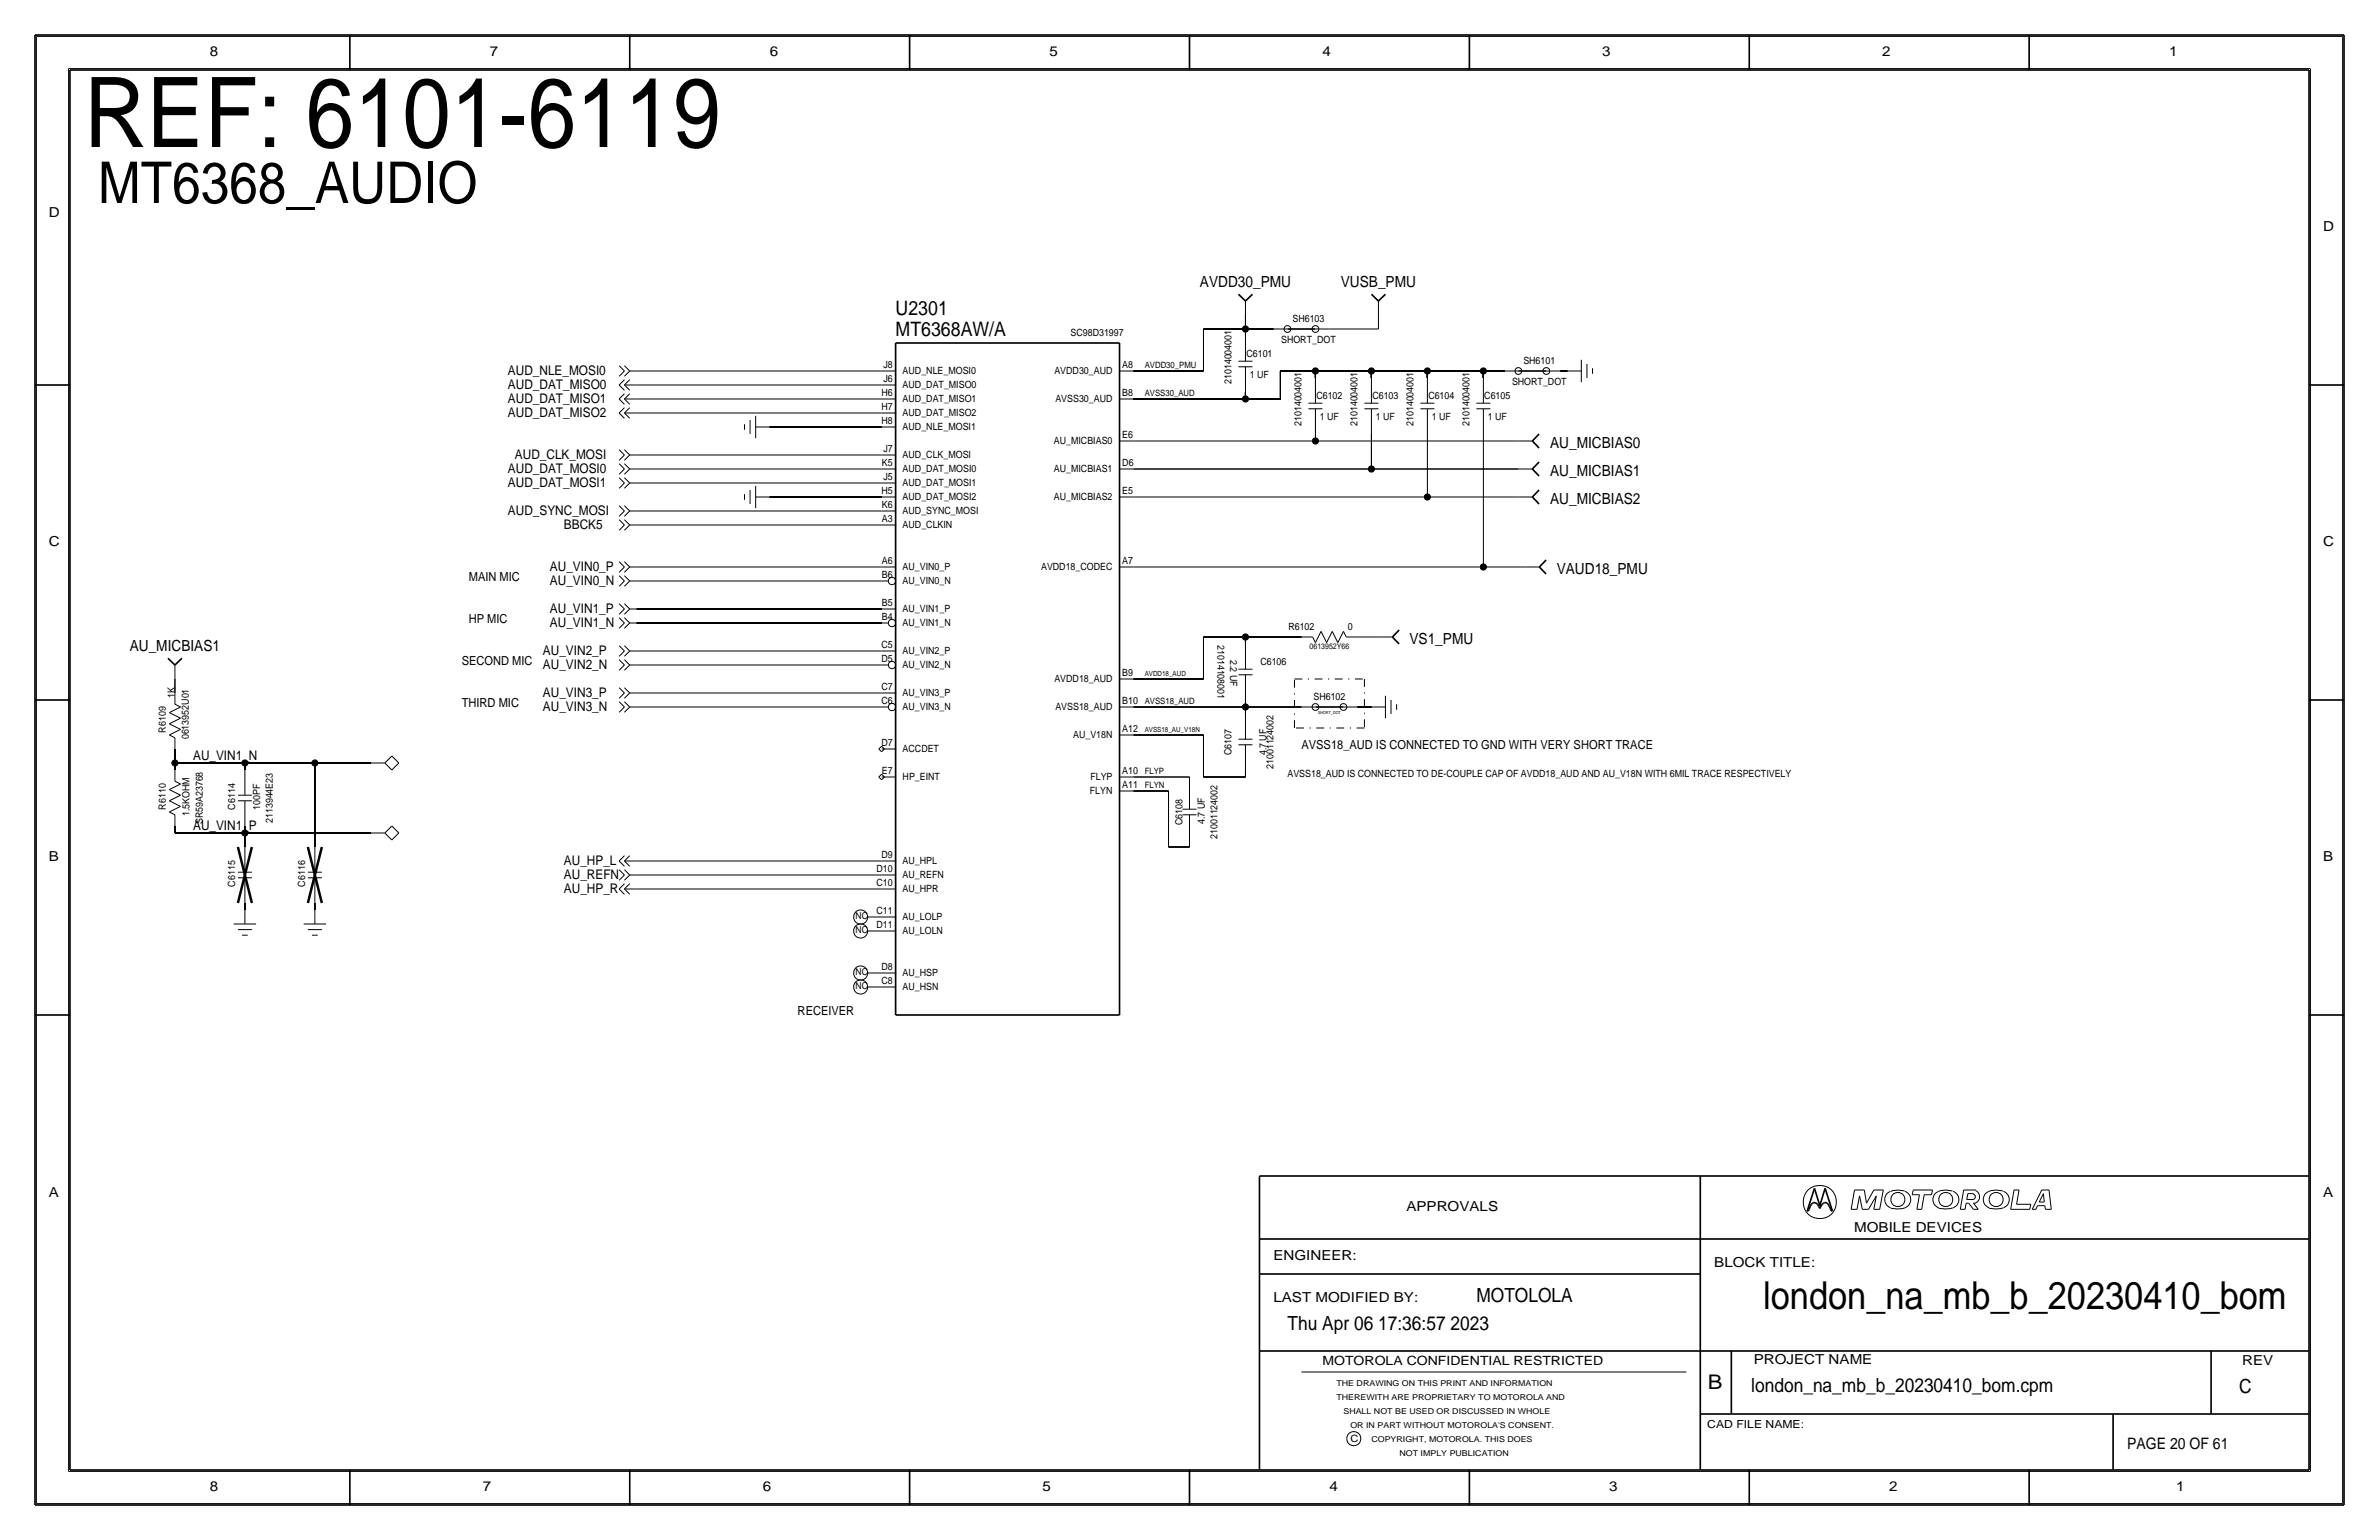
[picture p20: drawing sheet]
<svg xmlns="http://www.w3.org/2000/svg" width="432mm" height="279mm" viewBox="0 0 432 279" stroke-linecap="round" stroke-linejoin="round" font-family="sans-serif">
<defs><g id="words">
<text font-size="17.7" x="15.2" y="26.7">REF: 6101-6119</text>
<text font-size="10.5" x="17.8" y="36.8">MT6368_AUDIO</text>
<text font-size="7" x="320" y="237.5">london_na_mb_b_20230410_bom</text>
<text font-size="3.7" x="310" y="252.1">B</text>
<g font-size="3.6">
<text x="162.6" y="57.2">U2301</text>
<text x="162.6" y="61">MT6368AW/A</text>
</g>
<g font-size="3.5">
<text x="268" y="236.2">MOTOLOLA</text>
<text x="233.7" y="241.3">Thu Apr 06 17:36:57 2023</text>
<text x="317.9" y="252.6">london_na_mb_b_20230410_bom.cpm</text>
<text x="406.4" y="252.7">C</text>
</g>
<text font-size="2.9" x="386.1" y="262.9">PAGE 20 OF 61</text>
<g font-size="2.8">
<text x="217.8" y="52.1">AVDD30_PMU</text>
<text x="243.4" y="52.1">VUSB_PMU</text>
<text x="281.4" y="81.3">AU_MICBIAS0</text>
<text x="281.4" y="86.4">AU_MICBIAS1</text>
<text x="281.4" y="91.4">AU_MICBIAS2</text>
<text x="282.6" y="104.1">VAUD18_PMU</text>
<text x="23.5" y="118.1">AU_MICBIAS1</text>
<text x="255.8" y="116.8">VS1_PMU</text>
</g>
<g font-size="2.5">
<text x="38.1" y="10.2">8</text>
<text x="88.9" y="10.2">7</text>
<text x="139.7" y="10.2">6</text>
<text x="190.5" y="10.2">5</text>
<text x="240" y="10.2">4</text>
<text x="290.8" y="10.2">3</text>
<text x="341.6" y="10.2">2</text>
<text x="393.7" y="10.2">1</text>
<text x="8.9" y="39.4">D</text>
<text x="421.6" y="41.9">D</text>
<text x="8.9" y="99.1">C</text>
<text x="421.6" y="99.1">C</text>
<text x="8.9" y="156.2">B</text>
<text x="421.6" y="156.2">B</text>
<text x="8.9" y="217.2">A</text>
<text x="255.3" y="219.7">APPROVALS</text>
<text x="421.6" y="217.2">A</text>
<text x="336.5" y="223.5">MOBILE DEVICES</text>
<text x="231.1" y="228.6">ENGINEER:</text>
<text x="311.1" y="229.9">BLOCK TITLE:</text>
<text x="231.1" y="236.2">LAST MODIFIED BY:</text>
<text x="318.3" y="247.5">PROJECT NAME</text>
<text x="407" y="247.6">REV</text>
<text x="38.1" y="270.5">8</text>
<text x="87.6" y="270.5">7</text>
<text x="138.4" y="270.5">6</text>
<text x="189.2" y="270.5">5</text>
<text x="241.3" y="270.5">4</text>
<text x="292.1" y="270.5">3</text>
<text x="342.9" y="270.5">2</text>
<text x="395" y="270.5">1</text>
</g>
<g font-size="2.4">
<text x="92.2" y="68.1">AUD_NLE_MOSI0</text>
<text x="92.2" y="70.6">AUD_DAT_MISO0</text>
<text x="92.2" y="75.7">AUD_DAT_MISO2</text>
<text x="92.2" y="73.2">AUD_DAT_MISO1</text>
<text x="93.5" y="83.3">AUD_CLK_MOSI</text>
<text x="92.2" y="85.9">AUD_DAT_MOSI0</text>
<text x="92.2" y="88.4">AUD_DAT_MOSI1</text>
<text x="92.2" y="93.5">AUD_SYNC_MOSI</text>
<text x="102.4" y="96">BBCK5</text>
<text x="99.8" y="106.2">AU_VIN0_N</text>
<text x="99.8" y="103.6">AU_VIN0_P</text>
<text x="99.8" y="111.3">AU_VIN1_P</text>
<text x="99.8" y="113.8">AU_VIN1_N</text>
<text x="98.6" y="118.9">AU_VIN2_P</text>
<text x="98.6" y="121.4">AU_VIN2_N</text>
<text x="98.6" y="126.5">AU_VIN3_P</text>
<text x="98.6" y="129">AU_VIN3_N</text>
<text x="35.1" y="137.9">AU_VIN1_N</text>
<text x="35.1" y="150.6">AU_VIN1_P</text>
<text x="102.4" y="159.5">AU_REFN</text>
<text x="102.4" y="157">AU_HP_L</text>
<text x="102.4" y="162.1">AU_HP_R</text>
</g>
<g font-size="2.3">
<text x="85.1" y="105.4">MAIN MIC</text>
<text x="85.1" y="113">HP MIC</text>
<text x="83.8" y="120.7">SECOND MIC</text>
<text x="83.8" y="128.3">THIRD MIC</text>
<text x="236.2" y="135.9">AVSS18_AUD IS CONNECTED TO GND WITH VERY SHORT TRACE</text>
<text x="144.8" y="184.2">RECEIVER</text>
<text x="240" y="247.6">MOTOROLA CONFIDENTIAL RESTRICTED</text>
</g>
<text font-size="2" x="309.9" y="259.1">CAD FILE NAME:</text>
<g font-size="1.8">
<text x="234.6" y="58.4">SH6103</text>
<text x="194.3" y="61">SC98D31997</text>
<text x="226.2" y="64.8">C6101</text>
<text x="232.5" y="62.2">SHORT_DOT</text>
<text x="160" y="71.9">H6</text>
<text x="160.4" y="69.3">J6</text>
<text x="160.4" y="66.8">J8</text>
<text x="163.8" y="70.5">AUD_DAT_MISO0</text>
<text x="163.8" y="67.9">AUD_NLE_MOSI0</text>
<text x="191.4" y="67.9">AVDD30_AUD</text>
<text x="203.7" y="66.8">A8</text>
<text x="203.7" y="71.9">B8</text>
<text x="223.5" y="69.7" transform="rotate(-90 223.5 69.7)">21014004001</text>
<text x="226.9" y="68.6">1 UF</text>
<text x="274.4" y="69.8">SHORT_DOT</text>
<text x="276.5" y="66">SH6101</text>
<text x="160" y="74.4">H7</text>
<text x="160" y="77">H8</text>
<text x="163.8" y="75.5">AUD_DAT_MISO2</text>
<text x="163.8" y="73">AUD_DAT_MISO1</text>
<text x="191.6" y="73">AVSS30_AUD</text>
<text x="236.2" y="77.3" transform="rotate(-90 236.2 77.3)">21014004001</text>
<text x="238.9" y="72.4">C6102</text>
<text x="239.6" y="76.2">1 UF</text>
<text x="246.4" y="77.3" transform="rotate(-90 246.4 77.3)">21014004001</text>
<text x="249.1" y="72.4">C6103</text>
<text x="249.7" y="76.2">1 UF</text>
<text x="256.5" y="77.3" transform="rotate(-90 256.5 77.3)">21014004001</text>
<text x="259.2" y="72.4">C6104</text>
<text x="259.9" y="76.2">1 UF</text>
<text x="266.7" y="77.3" transform="rotate(-90 266.7 77.3)">21014004001</text>
<text x="269.4" y="72.4">C6105</text>
<text x="270" y="76.2">1 UF</text>
<text x="160.4" y="82">J7</text>
<text x="163.8" y="83.2">AUD_CLK_MOSI</text>
<text x="163.8" y="78.1">AUD_NLE_MOSI1</text>
<text x="191.3" y="80.6">AU_MICBIAS0</text>
<text x="203.7" y="79.5">E6</text>
<text x="160" y="89.7">H5</text>
<text x="160.1" y="84.6">K5</text>
<text x="160.4" y="87.1">J5</text>
<text x="163.8" y="85.7">AUD_DAT_MOSI0</text>
<text x="163.8" y="88.2">AUD_DAT_MOSI1</text>
<text x="191.3" y="85.7">AU_MICBIAS1</text>
<text x="203.7" y="84.6">D6</text>
<text x="203.7" y="89.7">E5</text>
<text x="160.1" y="94.7">A3</text>
<text x="160.1" y="92.2">K6</text>
<text x="163.8" y="93.3">AUD_SYNC_MOSI</text>
<text x="163.8" y="90.8">AUD_DAT_MOSI2</text>
<text x="163.8" y="95.9">AUD_CLKIN</text>
<text x="191.3" y="90.8">AU_MICBIAS2</text>
<text x="160.1" y="104.9">B6</text>
<text x="160.1" y="102.4">A6</text>
<text x="163.8" y="106">AU_VIN0_N</text>
<text x="163.8" y="103.5">AU_VIN0_P</text>
<text x="189" y="103.5">AVDD18_CODEC</text>
<text x="203.7" y="102.4">A7</text>
<text x="160.1" y="112.5">B4</text>
<text x="160.1" y="110">B5</text>
<text x="163.8" y="113.6">AU_VIN1_N</text>
<text x="163.8" y="111.1">AU_VIN1_P</text>
<text x="160" y="117.6">C5</text>
<text x="163.8" y="118.7">AU_VIN2_P</text>
<text x="221" y="117" transform="rotate(90 221 117)">21014108001</text>
<text x="223.3" y="119.8" transform="rotate(90 223.3 119.8)">2.2 UF</text>
<text x="233.8" y="114.2">R6102</text>
<text x="244.7" y="114.2">0</text>
<text x="160" y="120.1">D5</text>
<text x="160" y="125.2">C7</text>
<text x="163.8" y="121.3">AU_VIN2_N</text>
<text x="191.4" y="123.8">AVDD18_AUD</text>
<text x="203.7" y="122.7">B9</text>
<text x="228.8" y="120.7">C6106</text>
<text x="31.7" y="126.7" transform="rotate(-90 31.7 126.7)">1K</text>
<text x="160" y="127.8">C6</text>
<text x="163.8" y="128.9">AU_VIN3_N</text>
<text x="163.8" y="126.3">AU_VIN3_P</text>
<text x="191.6" y="128.9">AVSS18_AUD</text>
<text x="203.7" y="127.8">B10</text>
<text x="238.4" y="127">SH6102</text>
<text x="30.1" y="132.9" transform="rotate(-90 30.1 132.9)">R6109</text>
<text x="34.3" y="134.1" transform="rotate(-90 34.3 134.1)">0613952U01</text>
<text x="160" y="135.4">D7</text>
<text x="163.8" y="136.5">ACCDET</text>
<text x="194.8" y="134">AU_V18N</text>
<text x="203.7" y="132.8">A12</text>
<text x="223.5" y="137" transform="rotate(-90 223.5 137)">C6107</text>
<text x="229.9" y="137" transform="rotate(-90 229.9 137)">4.7 UF</text>
<text x="160.1" y="140.5">E7</text>
<text x="163.8" y="141.6">HP_EINT</text>
<text x="197.9" y="141.6">FLYP</text>
<text x="203.7" y="143">A11</text>
<text x="203.7" y="140.5">A10</text>
<text x="231.1" y="139.5" transform="rotate(-90 231.1 139.5)">21001124002</text>
<text x="233.7" y="141">AVSS18_AUD IS CONNECTED TO DE-COUPLE CAP OF AVDD18_AUD AND AU_V18N WITH 6MIL TRACE RESPECTIVELY</text>
<text x="30.1" y="146.9" transform="rotate(-90 30.1 146.9)">R6110</text>
<text x="34.4" y="148.1" transform="rotate(-90 34.4 148.1)">1.5KOHM</text>
<text x="36.8" y="149.6" transform="rotate(-90 36.8 149.6)">SR59A23768</text>
<text x="42.7" y="146.9" transform="rotate(-90 42.7 146.9)">C6114</text>
<text x="47.2" y="146.9" transform="rotate(-90 47.2 146.9)">100PF</text>
<text x="49.5" y="149.3" transform="rotate(-90 49.5 149.3)">2113944E23</text>
<text x="197.8" y="144.1">FLYN</text>
<text x="214.6" y="149.7" transform="rotate(-90 214.6 149.7)">C6108</text>
<text x="218.7" y="149.5" transform="rotate(-90 218.7 149.5)">4.7 UF</text>
<text x="160" y="155.7">D9</text>
<text x="221" y="152.2" transform="rotate(-90 221 152.2)">21001124002</text>
<text x="42.7" y="160.9" transform="rotate(-90 42.7 160.9)">C6115</text>
<text x="55.4" y="160.9" transform="rotate(-90 55.4 160.9)">C6116</text>
<text x="159.1" y="160.8">C10</text>
<text x="159.1" y="158.2">D10</text>
<text x="163.8" y="156.8">AU_HPL</text>
<text x="163.8" y="159.4">AU_REFN</text>
<text x="163.8" y="161.9">AU_HPR</text>
<text x="159.1" y="165.9">C11</text>
<text x="163.8" y="167">AU_LOLP</text>
<text x="159.1" y="168.4">D11</text>
<text x="163.8" y="169.5">AU_LOLN</text>
<text x="160" y="178.6">C8</text>
<text x="160" y="176">D8</text>
<text x="163.8" y="177.1">AU_HSP</text>
<text x="163.8" y="179.7">AU_HSN</text>
<text x="245.1" y="261.6">C</text>
</g>
<g font-size="1.7">
<text x="155.3" y="166.8">NC</text>
<text x="155.3" y="169.3">NC</text>
<text x="155.3" y="179.5">NC</text>
<text x="155.3" y="176.9">NC</text>
</g>
<g font-size="1.6">
<text x="207.8" y="66.8">AVDD30_PMU</text>
<text x="207.8" y="71.9">AVSS30_AUD</text>
<text x="207.8" y="127.8">AVSS18_AUD</text>
<text x="207.8" y="143">FLYN</text>
<text x="207.8" y="140.5">FLYP</text>
</g>
<g font-size="1.5">
<text x="242.6" y="251.5">THE DRAWING ON THIS PRINT AND INFORMATION</text>
<text x="242.6" y="254">THEREWITH ARE PROPRIETARY TO MOTOROLA AND</text>
<text x="243.8" y="256.5">SHALL NOT BE USED OR DISCUSSED IN WHOLE</text>
<text x="245.1" y="259.1">OR IN PART WITHOUT MOTOROLA'S CONSENT.</text>
<text x="248.9" y="261.6">COPYRIGHT, MOTOROLA. THIS DOES</text>
<text x="254" y="264.2">NOT IMPLY PUBLICATION</text>
</g>
<text font-size="1.4" x="237.7" y="117.8">0613952Y66</text>
<g font-size="1.3">
<text x="207.8" y="122.7">AVDD18_AUD</text>
<text x="207.8" y="132.8">AVSS18_AU_V18N</text>
</g>
<text font-size=".8" x="239.2" y="129.5">SHORT_DOT</text>
</g></defs>
<!-- layer: Nets -->
<g fill="none" stroke="#000" stroke-width=".18">
<path d="M218.4 59.7h7.7zM218.4 59.7v7.6zM226.1 59.7v1.3zM226.1 57.2v2.5zM226.1 59.7h5zM241.3 59.7h8.9zM250.2 57.2v2.5zM115.6 74.9h44.4zM115.6 67.3h44.4zM115.6 69.8h44.4zM115.6 72.4h44.4zM139.7 77.5h20.3z"/>
<path d="M205.7 67.3h12.7zM205.7 72.4h20.4zM226.1 71.1v1.3zM226.1 72.4h6.3zM232.4 67.3v5.1zM232.4 67.3h6.4zM238.8 67.3v1.3zM238.8 67.3h10.1zM238.8 78.7v1.3zM248.9 78.7v6.4zM248.9 67.3v1.3zM248.9 67.3h10.2z"/>
<path d="M259.1 67.3v1.3zM259.1 67.3h10.1zM259.1 78.7v11.5zM269.2 67.3v1.3zM269.2 67.3h3.8zM269.2 78.7v24.2zM283.2 67.3h1.3zM115.6 85.1h44.4zM115.6 87.6h44.4zM115.6 82.5h44.4zM115.6 92.7h44.4zM115.6 95.2h44.4z"/>
<path d="M139.7 90.2h20.3zM205.7 85.1h43.2zM205.7 90.2h53.4zM205.7 80h33.1zM238.8 80h36.8zM248.9 85.1h26.7zM259.1 90.2h16.5zM115.6 110.5h44.4zM115.6 113h44.4zM115.6 118.1h44.4zM115.6 105.4h44.4zM115.6 102.9h44.4z"/>
<path d="M205.7 102.9h63.5zM218.4 115.6v7.6zM218.4 115.6h7.7zM226.1 115.6v1.2zM226.1 115.6h10.1zM246.4 115.6h3.8zM269.2 102.9h7.7zM31.7 123.2v2.5zM31.7 138.4v1.3zM31.7 135.9v2.5zM31.7 138.4h12.7zM44.4 138.4v1.3z"/>
<path d="M44.4 138.4h12.7zM57.1 138.4v15.3zM57.1 138.4h10.2zM115.6 120.7h44.4zM115.6 128.3h44.4zM115.6 125.7h44.4zM205.7 128.3h20.4zM205.7 133.3h12.7zM205.7 123.2h12.7zM218.4 133.3v7.7zM226.1 128.3v1.2zM226.1 127v1.3z"/>
<path d="M226.1 128.3h10.1zM226.1 139.7v1.3zM246.4 128.3h2.5zM31.7 149.9v1.2zM31.7 151.1h12.7zM44.4 151.1v2.6zM44.4 149.9v1.2zM44.4 151.1h22.9zM115.6 156.2h44.4zM115.6 158.8h44.4zM205.7 141h10.2zM205.7 143.5h6.4z"/>
<path d="M212.1 143.5v10.2zM212.1 153.7h3.8zM215.9 141v1.2zM215.9 152.4v1.3zM218.4 141h7.7zM44.4 163.8v1.3zM57.1 163.8v1.3zM115.6 161.3h44.4z"/>
</g>
<path d="M234.9 132.1v-8.9M234.9 123.2h12.7M247.6 132.1h-12.7M247.6 123.2v8.9" fill="none" stroke="#000" stroke-width=".18" stroke-dasharray="1.4 1 .2 1" stroke-linecap="butt"/>
<g fill="#000" stroke="#000" stroke-width=".18">
<circle cx="226.1" cy="59.7" r=".56"/>
<circle cx="226.1" cy="72.4" r=".56"/>
<circle cx="238.8" cy="67.3" r=".56"/>
<circle cx="248.9" cy="67.3" r=".56"/>
<circle cx="259.1" cy="67.3" r=".56"/>
<circle cx="269.2" cy="67.3" r=".56"/>
<circle cx="238.8" cy="80" r=".56"/>
<circle cx="248.9" cy="85.1" r=".56"/>
<circle cx="259.1" cy="90.2" r=".56"/>
<circle cx="226.1" cy="115.6" r=".56"/>
<circle cx="269.2" cy="102.9" r=".56"/>
<circle cx="31.7" cy="138.4" r=".56"/>
<circle cx="44.4" cy="138.4" r=".56"/>
<circle cx="57.1" cy="138.4" r=".56"/>
<circle cx="226.1" cy="128.3" r=".56"/>
<circle cx="44.4" cy="151.1" r=".56"/>
</g>
<!-- layer: Components -->
<g fill="none" stroke="#000" stroke-width=".18">
<path d="M226.1 54.6v2.6zM231.1 59.7h2.6zM238.8 59.7h2.5zM250.2 54.6v2.6zM112.4 66.3l.9 1zM112.4 72.4l.9 1zM112.4 69.8l.9-.9zM112.4 69.8l.9 1zM112.4 74.9l.9 1zM113.3 67.3l-.9 1zM113.3 66.3l1 1zM113.3 71.4l-.9 1z"/>
<path d="M113.3 72.4h2.3zM113.3 72.4l1-1zM113.3 72.4l1 1zM113.3 69.8h2.3zM113.3 69.8l1-.9zM113.3 69.8l1 1zM113.3 74l-.9 .9zM113.3 74.9h2.3zM113.3 74.9l1-.9zM113.3 74.9l1 1zM114.3 67.3l-1 1zM114.3 67.3h1.3z"/>
<path d="M135.1 77v1zM136.1 76.2v2.5zM137.2 77.5h2.5zM137.2 75.4v4.1zM160 77.5h2.6zM160 74.9h2.6zM160 72.4h2.6zM160 69.8h2.6zM160 67.3h2.6zM203.2 72.4h2.5zM203.2 67.3h2.5zM224.8 65.5h2.5z"/>
<path d="M224.8 66.5h2.5zM226.1 66.5v4.6zM226.1 61v4.5zM237.5 73.2h2.5zM237.5 74.2h2.5zM238.8 74.2v4.5zM238.8 68.6v4.6zM247.6 73.2h2.6zM247.6 74.2h2.6zM248.9 74.2v4.5zM248.9 68.6v4.6zM257.8 73.2h2.5z"/>
<path d="M257.8 74.2h2.5zM259.1 74.2v4.5zM259.1 68.6v4.6zM268 73.2h2.5zM268 74.2h2.5zM269.2 74.2v4.5zM269.2 68.6v4.6zM273 67.3h2.6zM280.7 67.3h2.5zM284.5 67.3h2.5zM287 65.3v4zM288 66v2.6z"/>
<path d="M289.1 66.8v1zM112.4 81.6l.9 .9zM112.4 84.1l.9 1zM112.4 86.7l.9 .9zM112.4 91.7l.9 1zM112.4 94.3l.9 .9zM113.3 82.5l-.9 1zM113.3 81.6l1 .9zM113.3 85.1l-.9 1zM113.3 84.1l1 1zM113.3 87.6l-.9 1zM113.3 86.7l1 .9z"/>
<path d="M113.3 88.6l1-1zM113.3 92.7l-.9 1zM113.3 91.7l1 1zM113.3 95.2l-.9 1zM113.3 94.3l1 .9zM114.3 82.5l-1 1zM114.3 82.5h1.3zM114.3 85.1l-1 1zM114.3 85.1h1.3zM114.3 87.6h1.3zM114.3 92.7l-1 1zM114.3 92.7h1.3z"/>
<path d="M114.3 95.2l-1 1zM114.3 95.2h1.3zM135.1 89.7v1zM136.1 88.9v2.5zM137.2 90.2h2.5zM137.2 88.1v4.1zM160 95.2h2.6zM160 92.7h2.6zM160 90.2h2.6zM160 87.6h2.6zM160 85.1h2.6zM160 82.5h2.6z"/>
<path d="M203.2 90.2h2.5zM203.2 85.1h2.5zM203.2 80h2.5zM275.6 80h2.5zM275.6 85.1h2.5zM275.6 90.2h2.5zM112.4 112.1l.9 .9zM112.4 109.5l.9 1zM112.4 101.9l.9 1zM112.4 104.4l.9 1zM112.4 117.1l.9 1zM112.4 119.7l.9 1z"/>
<path d="M113.3 113l-.9 1zM113.3 112.1l1 .9zM113.3 114l1-1zM113.3 110.5l-.9 1zM113.3 109.5l1 1zM113.3 111.5l1-1zM113.3 102.9l-.9 .9zM113.3 101.9l1 1zM113.3 103.8l1-.9zM113.3 105.4l-.9 1zM113.3 104.4l1 1zM113.3 118.1l-.9 1z"/>
<path d="M113.3 117.1l1 1zM113.3 119.7l1 1zM114.3 113h1.3zM114.3 110.5h1.3zM114.3 102.9h1.3zM114.3 105.4l-1 1zM114.3 105.4h1.3zM114.3 118.1l-1 1zM114.3 118.1h1.3zM160 118.1h2.6zM160 113h1.2zM160 110.5h2.6z"/>
<path d="M160 105.4h1.2zM160 102.9h2.6zM203.2 102.9h2.5zM226.1 116.8v4.6zM236.2 115.6h2.1zM238.3 115.6l.5 1zM239.8 114.6l-1 2zM239.8 114.6l1 2zM241.8 114.6l-1 2zM241.8 114.6l1 2zM243.8 114.6l-1 2zM243.8 114.6l.5 1z"/>
<path d="M244.3 115.6h2.1zM250.2 115.6h2.5zM276.9 102.9h2.5zM30.7 133.3l1 .6zM30.7 133.3l2.1-1zM30.7 131.3l2.1 1zM30.7 131.3l2.1-1zM30.7 129.3l2.1 1zM30.7 129.3l2.1-1zM31.7 120.7v2.5zM31.7 139.7v2zM31.7 125.7v2.1z"/>
<path d="M31.7 133.9v2zM31.7 127.8l1.1 .5zM44.4 139.7v4.6zM67.3 138.4h2.5zM69.8 138.4l1.3 1.3zM71.1 139.7l1.3-1.3zM71.1 137.2l1.3 1.2zM71.1 137.2l-1.3 1.2zM112.4 127.3l.9 1zM112.4 124.8l.9 .9zM113.3 128.3l-.9 .9zM113.3 127.3l1 1z"/>
<path d="M113.3 129.2l1-.9zM113.3 125.7l-.9 1zM113.3 124.8l1 .9zM113.3 126.7l1-1zM113.3 120.7l-.9 .9zM114.3 128.3h1.3zM114.3 125.7h1.3zM114.3 120.7l-1 .9zM114.3 120.7h1.3zM159.5 135.9l.5-.5zM159.5 135.9l.5 .5zM160 135.9h2.6z"/>
<path d="M160 128.3h1.2zM160 125.7h2.6zM160 120.7h1.2zM160 135.4l.5 .5zM160.5 135.9l-.5 .5zM203.2 133.3h2.5zM203.2 128.3h2.5zM203.2 123.2h2.5zM224.8 122.4h2.5zM224.8 121.4h2.5zM224.8 134.1h2.5zM224.8 135.1h2.5z"/>
<path d="M226.1 122.4v4.6zM226.1 135.1v4.6zM226.1 129.5v4.6zM236.2 128.3h2.6zM243.8 128.3h2.6zM248.9 128.3h2.6zM251.5 126.2v4.1zM252.5 127v2.5zM253.5 127.8v1zM30.7 147.3l1 .5zM30.7 147.3l2.1-1zM30.7 145.3l2.1 1z"/>
<path d="M30.7 145.3l2.1-1zM30.7 143.3l2.1 1zM30.7 143.3l2.1-1.1zM31.7 147.8v2.1zM31.7 141.7l1.1 .5zM43.2 158.2h2.5zM43.2 159.3h2.5zM43.2 144.3h2.5zM43.2 145.3h2.5zM44.4 159.3v4.5zM44.4 153.7v4.5zM44.4 145.3v4.6z"/>
<path d="M55.9 158.2h2.5zM55.9 159.3h2.5zM57.1 159.3v4.5zM57.1 153.7v4.5zM67.3 151.1h2.5zM69.8 151.1l1.3 1.3zM71.1 152.4l1.3-1.3zM71.1 149.9l1.3 1.2zM71.1 149.9l-1.3 1.2zM112.4 156.2l.9-1zM112.4 156.2l.9 1zM112.4 157.8l.9 1z"/>
<path d="M113.3 156.2h2.3zM113.3 156.2l1-1zM113.3 156.2l1 1zM113.3 158.8l-.9 .9zM113.3 157.8l1 1zM114.3 158.8l-1 .9zM114.3 158.8h1.3zM159.5 141l.5-.5zM159.5 141l.5 .5zM160 158.8h2.6zM160 156.2h2.6zM160 141h2.6z"/>
<path d="M160 140.5l.5 .5zM160.5 141l-.5 .5zM203.2 143.5h2.5zM203.2 141h2.5zM214.6 146.8h2.6zM214.6 147.8h2.6zM215.9 147.8v4.6zM215.9 142.2v4.6zM42.4 167.6h4.1zM43.2 168.7h2.5zM43.9 169.7h1.1zM44.4 165.1v2.5z"/>
<path d="M55.1 167.6h4.1zM55.9 168.7h2.5zM56.6 169.7h1.1zM57.1 165.1v2.5zM112.4 161.3l.9 1zM113.3 160.3l-.9 1zM113.3 161.3h2.3zM113.3 161.3l1-1zM113.3 161.3l1 1zM157.5 179.1h2.5zM157.5 176.5h2.5zM157.5 166.4h2.5z"/>
<path d="M157.5 168.9h2.5zM160 179.1h2.6zM160 176.5h2.6zM160 168.9h2.6zM160 166.4h2.6zM160 161.3h2.6z"/>
<circle cx="233.7" cy="59.7" r=".61"/>
<circle cx="238.8" cy="59.7" r=".61"/>
<circle cx="275.6" cy="67.3" r=".61"/>
<circle cx="280.7" cy="67.3" r=".61"/>
<circle cx="161.9" cy="113" r=".67"/>
<circle cx="161.9" cy="105.4" r=".67"/>
<circle cx="161.9" cy="128.3" r=".67"/>
<circle cx="161.9" cy="120.7" r=".67"/>
<circle cx="238.8" cy="128.3" r=".61"/>
<circle cx="243.8" cy="128.3" r=".61"/>
<circle cx="156.2" cy="166.4" r="1.28"/>
<circle cx="156.2" cy="179.1" r="1.28"/>
<circle cx="156.2" cy="176.5" r="1.28"/>
<circle cx="156.2" cy="168.9" r="1.28"/>
</g>
<path d="M43.2 153.7l2.5 10.1zM45.7 153.7l-2.5 10.1zM55.9 153.7l2.5 10.1zM58.4 153.7l-2.5 10.1z" fill="none" stroke="#000" stroke-width=".45"/>
<g fill="none" stroke="#000" stroke-width=".3">
<path d="M224.8 53.4l1.3 1.2zM226.1 54.6l1.2-1.2zM233.7 59.7h5.1zM248.9 53.4l1.3 1.2zM250.2 54.6l1.3-1.2zM162.6 62.2h40.6zM162.6 62.2v121.9zM203.2 62.2v121.9zM275.6 67.3h5.1zM279.3 78.7l-1.2 1.3zM278.1 80l1.2 1.3zM278.1 85.1l1.2 1.3z"/>
<path d="M278.1 90.2l1.2 1.2zM279.3 83.8l-1.2 1.3zM279.3 88.9l-1.2 1.3zM30.5 119.4l1.2 1.3zM252.7 115.6l1.2 1.2zM253.9 114.3l-1.2 1.3zM279.4 102.9l1.2 1.2zM280.6 101.6l-1.2 1.3zM31.7 120.7l1.3-1.3zM238.8 128.3h5zM162.6 184.1h40.6z"/>
</g>
<!-- layer: Page Border and Title Block -->
<g fill="none" stroke="#000" stroke-width=".3">
<path d="M6.3 6.4h419.1zM6.3 6.4v266.6zM12.7 12.7h406.4zM12.7 12.7v254zM63.5 6.4v6.3zM114.3 6.4v6.3zM165.1 6.4v6.3zM215.9 6.4v6.3zM266.7 6.4v6.3zM317.5 6.4v6.3zM368.3 6.4v6.3zM419.1 12.7v254z"/>
<path d="M425.4 6.4v266.6zM6.3 69.8h6.4zM419.1 69.8h6.3zM6.3 127h6.4zM419.1 127h6.3zM6.3 184.1h6.4zM419.1 184.1h6.3zM228.6 213.4v53.3zM228.6 213.4h190.5zM308.6 213.4v53.3zM328 219.7h.2zM328.4 219.4l-.2 .3z"/>
<path d="M328.6 218.8l-.2 .6zM328.8 218.5l-.2 .3zM329 218.3l.2-.1zM329 218.3l-.2 .2zM329.2 218.2h.2zM329.3 215.6l1 3.1zM329.3 215.6l-1.3 4.1zM329.4 218.2l.2 .1zM329.6 218.3l.3 .2zM329.9 218.5l.2 .3zM330.1 218.8l.2 .5zM330.5 218.8l-.2 .5z"/>
<path d="M330.8 218.5l-.3 .3zM331 218.3l-.2 .2zM331 218.3l.2-.1zM331.2 218.2h.2zM331.3 215.6l1.3 4.1zM331.3 215.6l-1 3.1zM331.4 218.2l.2 .1zM331.6 218.3l.2 .2zM331.8 218.5l.2 .3zM332 218.8l.3 .6zM332.3 219.4l.1 .3zM332.4 219.7h.2z"/>
<path d="M228.6 224.8h190.5zM228.6 231.1h80zM228.6 245.1h190.5zM308.6 256.5h110.5zM314.2 245.1v11.4zM383.5 256.5v10.2zM401.3 245.1v11.4zM6.3 273h419.1zM12.7 266.7h406.4zM63.5 266.7v6.3zM114.3 266.7v6.3zM165.1 266.7v6.3z"/>
<path d="M215.9 266.7v6.3zM266.7 266.7v6.3zM317.5 266.7v6.3zM368.3 266.7v6.3z"/>
</g>
<g fill="none" stroke="#000" stroke-width=".18">
<path d="M6.6 6.6h418.6zM6.6 6.6v266.2zM12.4 12.4h407zM12.4 12.4v254.6zM419.4 12.4v254.6zM425.2 6.6v266.2zM336 219.4h1.1zM336.6 215.9h1.8zM336.6 215.9l-.6 3.5zM337.5 217l-.4 2.4zM337.5 217l.5 2.4zM338 219.4h1.1z"/>
<path d="M338.4 215.9l.4 2.4zM340.1 215.9l-1.3 2.4zM340.1 215.9h1.7zM340.1 219.4h1.1zM340.6 217l-.5 2.4zM340.6 217l-1.5 2.4zM341.8 215.9l-.6 3.5zM343.1 216.2a1.6 1.6 0 0 0-1 1.5 1.6 1.6 0 0 0 1.1 1.5M345.7 216.1h-.2a4 4 0 0 0-2.3 .1M345.7 216.2a1.59 1.59 0 0 1 1.1 1.5 1.59 1.59 0 0 1-1.1 1.5 5.1 5.1 0 0 1-2.5 0M347.1 216.8h1.3zM347.3 215.9l-.2 .9z"/>
<path d="M347.3 215.9h3.5zM347.9 219.4h.9zM348.4 216.8l-.5 2.6zM349.2 216.8l-.4 2.6zM349.2 216.8h1.4zM350.8 215.9l-.2 .9zM354.4 216.1a3.1 3.1 0 0 0-3.3 .7 1.62 1.62 0 0 0 .8 2.4M354.4 219.2a5.1 5.1 0 0 1-2.5 0M354.5 216.2a1.59 1.59 0 0 1 1 1.5 1.59 1.59 0 0 1-1 1.5M355.8 219.4h.9zM356.4 215.9l-.6 3.5zM356.4 215.9h2.2z"/>
<path d="M356.9 218.3h.4zM356.9 218.3l-.2 1.1zM357 217.6h1.2zM357.2 216.6l-.2 1zM357.2 216.6h1zM357.3 218.3l.9 1.1zM358.1 216.7a.5 .5 0 0 1 .4 .4 .5 .5 0 0 1-.4 .5M358.2 219.4h.9zM358.2 218.3l.9 1.1zM358.2 218.3h.4zM358.5 216a1.24 1.24 0 0 1 .8 1.1 1.24 1.24 0 0 1-.8 1.2M363.5 216.1a3.1 3.1 0 0 0-3.3 .7 1.62 1.62 0 0 0 .8 2.4"/>
<path d="M363.6 219.2a5.1 5.1 0 0 1-2.6 0M363.6 216.2a1.59 1.59 0 0 1 1.1 1.5 1.59 1.59 0 0 1-1.1 1.5M364.9 219.4h3.5zM365.6 215.9l-.7 3.5zM365.6 215.9h.9zM366 218.5h2.6zM366.5 215.9l-.5 2.6zM368.6 218.5l-.2 .9zM368.9 219.4h.6zM369.8 218.7l-.3 .7zM369.8 218.7h1.3zM370.1 218.1h.9z"/>
<path d="M370.6 215.9l-1.7 3.5zM370.6 215.9h1.3zM370.9 216.6l-.8 1.5zM370.9 216.6l.1 1.5zM371.1 218.7l.1 .7zM371.2 219.4h1.1zM371.9 215.9l.4 3.5zM236.2 248.9h69.9zM6.6 272.8h418.6zM12.4 267h407z"/>
<circle cx="330.3" cy="218.1" r="3"/>
<circle cx="344.5" cy="217.6" r="1.28"/>
<circle cx="353.2" cy="217.6" r="1.28"/>
<circle cx="362.3" cy="217.6" r="1.28"/>
<circle cx="245.7" cy="261" r="1.28"/>
</g>
<use href="#words"/>
</svg>
